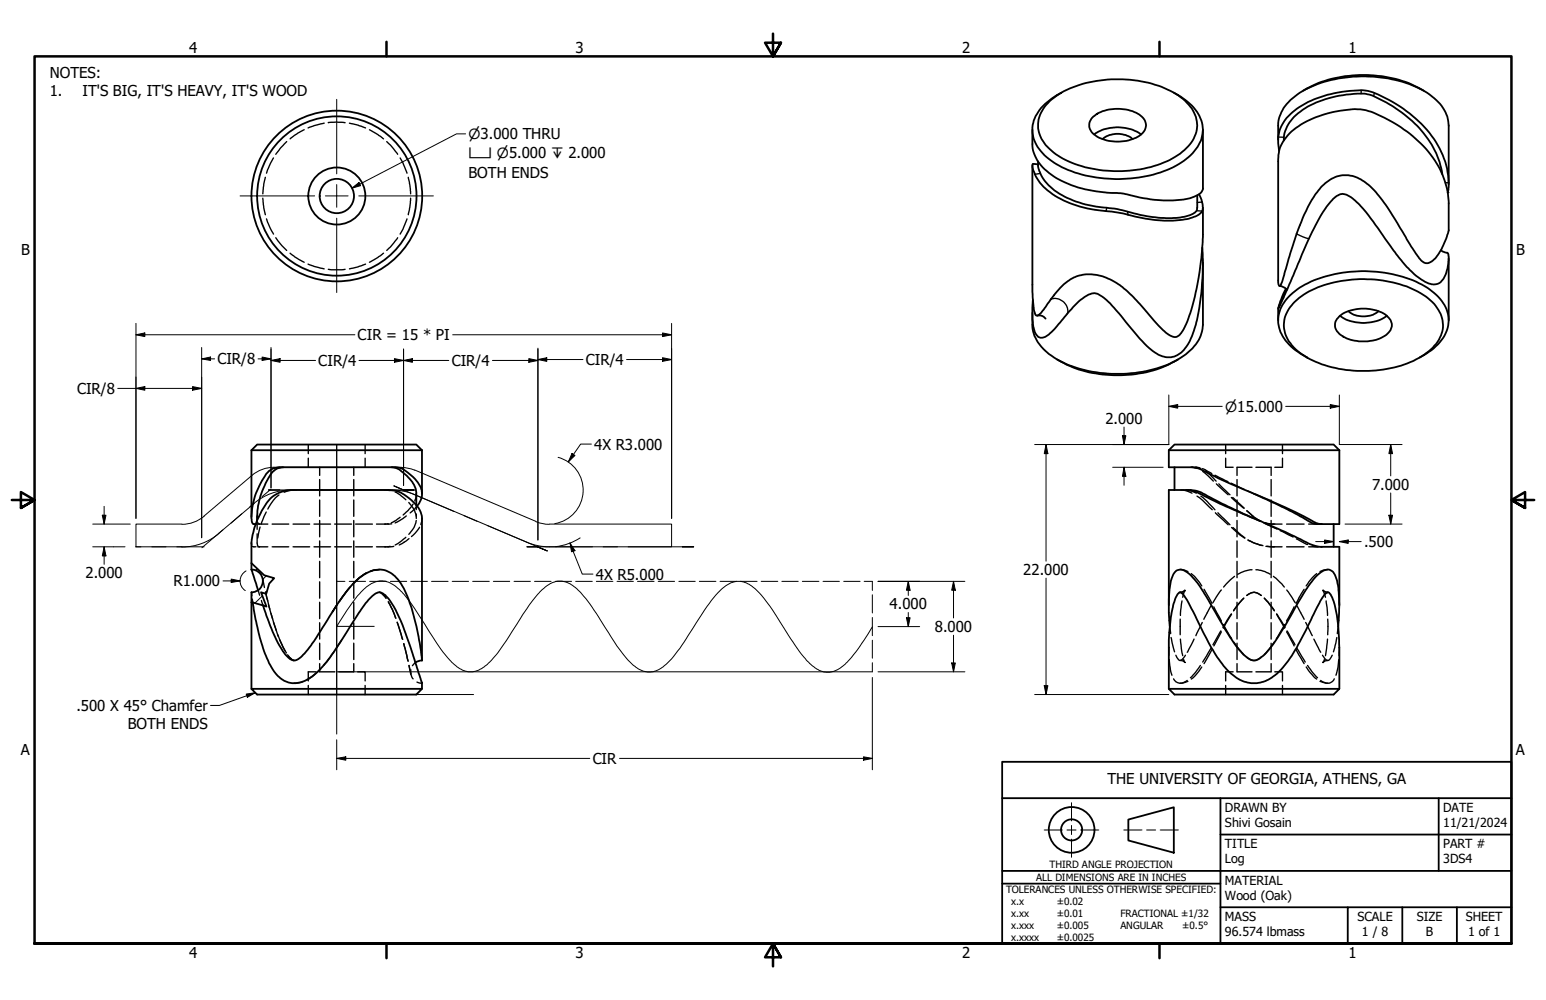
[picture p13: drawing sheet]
<svg xmlns="http://www.w3.org/2000/svg" width="432mm" height="279mm" viewBox="0 0 432 279" stroke-linecap="round" stroke-linejoin="round" font-family="sans-serif">
<defs><g id="words">
<g font-size="4.2">
<text x="52.8" y="14.7">4</text>
<text x="160.8" y="14.7">3</text>
<text x="268.7" y="14.7">2</text>
<text x="376.7" y="14.7">1</text>
<text x="13.9" y="21.9">NOTES:</text>
<text x="13.9" y="26.9">1.</text>
<text x="23.1" y="26.9">IT'S BIG, IT'S HEAVY, IT'S WOOD</text>
<text x="130.8" y="49.6">BOTH ENDS</text>
<text x="5.9" y="71.4">B</text>
<text x="423.5" y="71.4">B</text>
<text x="99.9" y="95.1">CIR = 15 * PI</text>
<text x="60.7" y="101.8">CIR/8</text>
<text x="163.6" y="102">CIR/4</text>
<text x="88.9" y="102.2">CIR/4</text>
<text x="126.2" y="102.2">CIR/4</text>
<text x="21.5" y="110">CIR/8</text>
<text x="308.7" y="118.5">2.000</text>
<text x="166" y="125.6">4X R3.000</text>
<text x="383.2" y="136.8">7.000</text>
<text x="381" y="152.8">.500</text>
<text x="23.9" y="161.6">2.000</text>
<text x="166.4" y="161.9">4X R5.000</text>
<text x="285.8" y="160.7">22.000</text>
<text x="48.5" y="163.8">R1.000</text>
<text x="248.5" y="170.2">4.000</text>
<text x="261.1" y="176.6">8.000</text>
<text x="21.3" y="198.6">.500 X 45° Chamfer</text>
<text x="35.7" y="203.6">BOTH ENDS</text>
<text x="5.8" y="211.1">A</text>
<text x="165.5" y="213.4">CIR</text>
<text x="423.4" y="211.1">A</text>
<text x="309.3" y="219.1">THE UNIVERSITY OF GEORGIA, ATHENS, GA</text>
<text x="52.8" y="267.7">4</text>
<text x="160.8" y="267.7">3</text>
<text x="268.7" y="267.7">2</text>
<text x="376.7" y="267.7">1</text>
</g>
<g font-size="3.9">
<text x="130.8" y="38.9">⌀3.000 THRU</text>
<text x="130.8" y="44.3">⌴ ⌀5.000 ↧ 2.000</text>
<text x="342.2" y="115">⌀15.000</text>
</g>
<g font-size="3.5">
<text x="342.1" y="226.8">DRAWN BY</text>
<text x="403.1" y="226.8">DATE</text>
<text x="342.1" y="231">Shivi Gosain</text>
<text x="403.1" y="231">11/21/2024</text>
<text x="342.1" y="237">TITLE</text>
<text x="403.1" y="237">PART #</text>
<text x="342.1" y="241.2">Log</text>
<text x="403.1" y="241.2">3DS4</text>
<text x="342.1" y="247.1">MATERIAL</text>
<text x="342.1" y="251.3">Wood (Oak)</text>
<text x="342.1" y="257.4">MASS</text>
<text x="379.2" y="257.4">SCALE</text>
<text x="395.7" y="257.4">SIZE</text>
<text x="409.4" y="257.4">SHEET</text>
<text x="342.1" y="261.6">96.574 lbmass</text>
<text x="380.4" y="261.6">1 / 8</text>
<text x="398.3" y="261.6">B</text>
<text x="410" y="261.6">1 of 1</text>
</g>
<g font-size="2.8">
<text x="293.1" y="242.6">THIRD ANGLE PROJECTION</text>
<text x="281" y="249.4">TOLERANCES UNLESS OTHERWISE SPECIFIED:</text>
<text x="289.4" y="246.1">ALL DIMENSIONS ARE IN INCHES</text>
<text x="282.4" y="252.9">x.x</text>
<text x="282.4" y="256.2">x.xx</text>
<text x="295.1" y="252.9">±0.02</text>
<text x="295.1" y="256.2">±0.01</text>
<text x="312.9" y="256.2">FRACTIONAL ±1/32</text>
<text x="282.4" y="259.5">x.xxx</text>
<text x="282.4" y="262.9">x.xxxx</text>
<text x="295.1" y="259.5">±0.005</text>
<text x="295.1" y="262.9">±0.0025</text>
<text x="312.9" y="259.6">ANGULAR</text>
<text x="330.2" y="259.6">±0.5°</text>
</g>
</g></defs>
<!-- layer: Hatch (ANSI) -->
<path d="M71.9 158.9l-.5 .5M73.3 166.5l-2.1 2M74.4 160.9l-1 1M74.5 165.2l-.5 .6" fill="none" stroke="#000" stroke-width=".28"/>
<!-- layer: Hidden (ANSI) -->
<g fill="none" stroke="#000" stroke-width=".38">
<path d="M80.1 39.6l-3.1 3.5M85 36.3l-1.8 .8-2.2 1.7M90.6 34.4l-2.9 .7-1.7 .7M91.7 34.3l2.3-.2 2.4 .2M97.6 34.4l2.5 .6 2 .8M103.2 36.3l2.3 1.3 1.6 1.2M108 39.6l1 .9 2.1 2.6M73.4 55.4l.3 2.6 .4 2M74.1 49.5l-.4 2-.3 2.7M76.4 44.1l-2 4.3M111.8 44.1l.7 1.4 1.2 2.9M114 49.5l.7 4.7"/>
<path d="M114.7 55.4l-.7 4.6M74.4 61.2l2 4.2M77 66.4l1.7 2.2 1.4 1.4M81 70.7l1.3 1.1 2.7 1.5M86 73.8l1.7 .6 2.9 .7M91.7 75.2h4.7M102.1 73.8l-2 .7-2.5 .6M107.1 70.7l-1.6 1.2-2.3 1.4M111.1 66.4l-2.1 2.6-1 1M113.7 61.2l-1.2 2.9-.7 1.3M77.9 138.3a10.4 10.4 0 0 0-3.1 3.9M82.6 136.9l-1.6 .1-1.6 .5"/>
<path d="M86.1 124.2v2.5M86.1 128v2.6M89.3 130.6v2.2M89.3 134v4.6M89.3 139.7v4.6M98.8 130.6v2.2M98.8 134v4.6M98.8 139.7v4.6M102 124.2v2.5M102 128v2.6M107.5 136.9l1.5 .1M110.4 137.5l1.2 .7 1.7 1.4"/>
<path d="M116.3 138l-.1 .9-.4 1.1M329.8 136.9l1.6 .3 1.5 .6M331.2 136.9l1.5 .3 1.4 .6M332.6 130.6l1.7 .3M332.9 130.6h.4M333.7 130.6l1.3 .1M333.8 130.6l1.6 .3M334.3 138.6l1.6 1.2 2.7 2.6M335.4 138.6l1.5 1.2 2.4 2.6M335.9 130.9l2.6 1.4M335.9 131.7l3 2.7M336.9 131.7l2.8 2.7"/>
<path d="M339.3 132.8l3.7 1.8M339.7 135.2l3.3 3M340.4 135.2l3.1 3M342.3 128v2.6h2.1M342.3 124.2v2.5M343.9 135l3.6 1.7M343.9 139l3.4 3M344.3 139l3.2 3M345.5 134v4.6M345.5 139.7v4.6M348.4 137.1l1.9 .9M349.7 130.6h-4.2v2.2"/>
<path d="M350.8 130.6h4.2v2.2M355 134v4.6M355 139.7v4.6M358.2 128v2.6h-2.2M358.2 124.2v2.5M70.2 151.7l.1 .5M70.5 152.7l1 .1M71.4 146.4h.4M71.8 149.2v2.6a.79 .79 0 0 0 .7 1M71.8 144.5l.1 .7M71.8 145.4v2.5M72 146l.5 .4"/>
<path d="M72 152.8h2.8M72.1 146.4h2.7M72.6 147.3l-.7 3.1M74.4 143.1l-1.4 3.3M76 152.8h4.6M76 146.4h4.6M81.9 152.8h4.6M81.9 146.4h4.6M87.7 152.8h4.6M87.7 146.4h4.6M89.3 145.4v4.6M89.3 151.1v4.6"/>
<path d="M89.3 156.8v4.6M93.5 152.8h4.7M93.5 146.4h4.7M98.8 145.4v4.6M98.8 151.1v4.6M98.8 156.8v4.6M99.3 152.8h4.7M99.3 146.4h4.7M105.2 152.8h2.6M105.2 146.4h2.6M106 159.1l-2.5 .5M108.4 146.4h-.9"/>
<path d="M109 152.7l-1.5 .1M109.4 146.4h-1.3M110 152.7l-1.9 .1M111.8 144.5l-2.5 1.6M113.3 150.1l-2.9 2.2M113.5 144.1l-3.1 2M114.2 140.4a7.1 7.1 0 0 1 2.1 3.9M114.2 150.5l-2.7 1.8M115.4 140.8l-1.4 1.8-1.4 1.3M116.3 145.4a6.6 6.6 0 0 1-2.1 3.9M116.3 141.2v1.2M116.3 143.6v1.2"/>
<path d="M116.5 141.4l-1.9 1.9M117.2 147.3l-.9 1.3-1.4 1.3M117.9 144.8l-.4 1.8M329.6 159.1l1.3 .2 .9 .4M339.5 143.3l3.5 3.3M340.2 143.3l3.3 3.3M344 147.4l3.6 3M344.4 147.4l3.3 2.9M345.5 145.4v4.6M345.5 151.1v4.6M345.5 156.8v4.6M348.2 142.7a13.1 13.1 0 0 0 4 2.9"/>
<path d="M348.3 142.7h.1a12.1 12.1 0 0 0 3.6 2.9M348.6 150.9l2 .9 2.1 .7M348.6 150.9l2 .9 1.9 .6M349.7 159.2a8.3 8.3 0 0 0-4 1.3M350.3 144.8l1.8 .9M350.8 159.2a8.9 8.9 0 0 1 4 1.3M353 146.1l3.7 1.7M353.2 146l1.6 .4h3.3M353.4 146l2.6 .4M353.6 152.7l4.5 .1M353.8 152.7l2.2 .1M355 145.4v4.6"/>
<path d="M355 151.1v4.6M355 156.8v4.6M357.6 148.3l3.6 1.8M359.3 152.8h4.9M359.3 146.4h4.9M362.1 150.6l3.1 1.5M365.5 152.8h2.9M365.5 146.4h2.4M366.5 152.6l1.4 .2M368.8 152.8h.4M370.8 159.1l-1.2 .2-.9 .4M70.2 165.5l.2 .9"/>
<path d="M70.5 167.4l.1 .9M72.1 164.9l.4 1.4M73 167.8l.5 1.4M73.3 161.7l.6 2.4M74.2 165.4l1.2 4.8M74.3 165.9l.4 2M75 168.9l1.1 4M75.7 171.4l1.5 4.7M76.4 173.9l1.3 3.9M77.6 177.4l2 4.5M78.1 178.8l1.9 3.6M89.3 162.6v4.5"/>
<path d="M89.3 168.3v4.5M89.3 174v4.6M89.3 179.7v4.6M94 169.1l-1.3 2.1zM95.4 178.9l-1.4 2.1M97.7 164.1l-3 4M98.8 162.6v4.5M98.8 168.3v4.5M98.8 174v4.6M98.8 179.7v4.6M102.4 160.1l-1.9 1.2-1.9 1.8M106 165.5l.5 .2 1.3 1.4"/>
<path d="M108.5 168.1l2.1 4.6M110.9 173.9l1.6 4.7M112.8 179.8l1.2 4.9M326.7 175l.3 2M327.1 178.1l.9 4M329.6 173v4.4M329.7 178.6l.6 4.6M330.1 167.9l-.4 4.1M331 165l-.7 1.9M332.7 160.3l.9 .7 2.1 2.7M333.5 178.6l-1.9 3.6M335.8 173.9l-1.8 3.7"/>
<path d="M336.3 164.7l2.2 3.9M338.2 169.3l-2 3.7M339 169.5l2.1 4M341 176.3l-2.2 3.8M341.1 164.8l-2.3 3.6M341.1 176.5l-2.1 4M341.7 174.5l2.3 3.9M343.9 171.5l-2.3 3.8M344 171.6l-2.3 3.9M344.6 179.4l2.8 3.5M344.8 161l-3 3M345.5 162.6v4.5"/>
<path d="M345.5 168.3v4.5M345.5 174v4.6M345.5 179.7v4.6M347.3 167.1l-2.7 3.6M347.4 167.1l-2.8 3.5M348.2 166.4a2.69 2.69 0 0 1 4 0l-.9-.6a2.69 2.69 0 0 0-3.1 .6zM355 162.6v4.5M355 168.3v4.5M355 174v4.6M355 179.7v4.6M355.7 161l2.3 2.1 .7 .9M355.9 170.6l-1.8-2.5-1-1 2.8 3.6"/>
<path d="M355.9 179.4l-2.8 3.5M356.6 171.5l2.3 3.8M356.6 171.6l2.2 3.9M358.8 174.5l-2.3 3.9M359.3 176.5l2.1 4M359.4 164.8l2.4 3.6M359.5 176.3l2.2 3.8M361.4 169.5l-2.1 4M362.3 169.3l1.9 3.7M364.2 164.7l-2.2 3.9M364.7 173.9l1.8 3.7M367 178.6l1.9 3.6"/>
<path d="M367.7 160.3l-1.2 1.1-1.7 2.3M369.5 165l.7 1.9M370.4 167.9l.4 4.1M370.8 178.6l-.6 4.6M370.8 173v4.4M373.4 178.1l-1 4M373.8 175l-.3 2M80.3 182.9l1.2 1.4 .7 .2-.7-.3-.9-.9M84.6 190.4l-1.3 .4-1.1 .1M86.1 191.5v2.6M88.3 187.7h-2.2v2.5M89.3 185.4v2.3h4.2"/>
<path d="M89.6 186.9l-2.2 2-1.7 1.1M93.3 182l-2.9 3.9M98.8 185.4v2.3h-4.2M99.9 187.7h2.1v2.5M102 191.5v2.6M114.2 185.9l.5 2.4M114.7 187.1a3 3 0 0 0 .7 2.6M116 185.2l-.8 .8M116.5 190.6l1.4 .3M326.5 180.9v2.3M326.6 184.3l.3 2.8 .4 1.6M327.8 189.7a2.31 2.31 0 0 0 3.8 .4"/>
<path d="M328.4 183.1l.7 1a.67 .67 0 0 0 .6 .4 .67 .67 0 0 0 .6-.4l.8-1M330.6 184.3l.4 .8-.5-.4-.9-.2M331.8 190.4l-2.2 .5M335.3 185.9l-1.4 2-1.4 1.5M335.7 186.4l-1.8 2.3-1.2 1M338.2 181.2l-2.3 3.8M338.5 181.5l-2.2 3.9M342.3 191.5v2.6M344.4 187.7h-2.1v2.5M345.5 185.4v2.3h4.2M348.2 183.6a2.69 2.69 0 0 0 4 0M355 185.4v2.3h-4.2"/>
<path d="M356 187.7h2.2v2.5M358.2 191.5v2.6M362 181.5l2.2 3.9M362.3 181.2l2.3 3.8M364.8 186.4l1.2 1.6 1.7 1.7M365.2 185.9l2.8 3.5M368.7 190.4l2.1 .5M369.4 183.1l.3 .4a1.16 1.16 0 0 0 1.4 1l1-1.4M369.9 184.3l-.4 .8 .6-.4 .7-.2M372.7 189.7a2.19 2.19 0 0 1-3.6 .6l-.2-.2M374 184.3l-.3 2.1-.6 2.3M374.1 180.9l-.1 2.3"/>
</g>
<!-- layer: Visible (ANSI) -->
<g fill="none" stroke="#000" stroke-width=".51">
<path d="M288.4 36.3v4a10.8 10.8 0 0 0 5.3 8.5 33.8 33.8 0 0 0 19.2 5.2h.5a48.9 48.9 0 0 0 15.7 1.9 9.4 9.4 0 0 0 6.6-2.4l.3-.7v-16.5M293.2 28.3a27.4 27.4 0 0 1 16.2-6.1 30.9 30.9 0 0 1 21 5.4 9.1 9.1 0 0 1 3.5 9.9 14.7 14.7 0 0 1-8.8 7.9 35.2 35.2 0 0 1-28.9-1.5 11.2 11.2 0 0 1-6.3-8.7 9.3 9.3 0 0 1 3.3-6.9zM296.4 25.9a14.2 14.2 0 0 0-7.8 8.4 9.5 9.5 0 0 0 3.7 9.6 29.5 29.5 0 0 0 18.2 6.1 32 32 0 0 0 20.8-5.6 10 10 0 0 0 4.4-10.1 13.3 13.3 0 0 0-6.7-7.8l-1.1-.6M305.1 32.9a11.4 11.4 0 0 1 11.2-1.8 5 5 0 0 1 3.8 3.9 5.1 5.1 0 0 1-4.4 4.1 10.8 10.8 0 0 1-10.9-2.3 3.1 3.1 0 0 1 .3-3.9zM305.6 37.6a11.5 11.5 0 0 1 13.1 0M307.9 38.9a6.8 6.8 0 0 1 8.5 0M357 39.1v-4a11 11 0 0 1 5.3-8.7 35.3 35.3 0 0 1 26.4-4.2 22.1 22.1 0 0 1 14.3 8 8.4 8.4 0 0 1 1.6 4.9v16.4M358.6 39.2a10 10 0 0 1 5.3-8.5 29.6 29.6 0 0 1 18.1-4.3 34 34 0 0 1 19.1 16.4l1 2.5 .7 3.4M360.7 36.8a29.3 29.3 0 0 1 20-6.1 34.5 34.5 0 0 1 11.4 5.5 27.4 27.4 0 0 1 12.3 18.2l.2 1.9v8.3a20.1 20.1 0 0 1-4.3 8.1 2.35 2.35 0 0 1-3.9-.6l-.2-.3a72.8 72.8 0 0 1-5.9-9.4 40.7 40.7 0 0 0-8.5-11.1 8.7 8.7 0 0 0-12.9 1l-.3 .5a35.6 35.6 0 0 0-6 11.3l-2.2 6.7-2.3 7.8-.5 1.3a.6 .6 0 0 1-.6-.9v-34.6a9.9 9.9 0 0 1 3.7-7.6zM364 25.3a34.4 34.4 0 0 1 25.8-3.3 26.2 26.2 0 0 1 7.8 3.3M288.4 46.2v34.7a19.1 19.1 0 0 0 .8 7l.6 .3a10.4 10.4 0 0 0 3.2-3.8 18.1 18.1 0 0 1 7.3-7 12.7 12.7 0 0 1 12 2 48.9 48.9 0 0 1 10 10.2l2.6 2.7a4.3 4.3 0 0 0 3.9 1.7 9.4 9.4 0 0 0 3.1-5 81.4 81.4 0 0 0 4.1-23.5v-7.5M289.9 45.1a9.4 9.4 0 0 0 4 7.6 29.8 29.8 0 0 0 16.7 5.5l.7 .1a74.7 74.7 0 0 0 13.8 2.6 15.7 15.7 0 0 0 8.6-1.5l.6-.9 .1-3.9"/>
<path d="M289.9 45.9l-1.4-.1-.1 .2a11.1 11.1 0 0 0 5.5 8.2 32.3 32.3 0 0 0 16.6 4.9l2.4 .4a44.6 44.6 0 0 0 17.4 1.9l1.8-.3a5.3 5.3 0 0 0 3.8-2.3v-.2a7.2 7.2 0 0 0-1-4.3M357.3 42.2a10.6 10.6 0 0 1 4.4-11.4 31 31 0 0 1 19.9-5.5 33.9 33.9 0 0 1 12.1 6.4 26.2 26.2 0 0 1 10.9 18.3v2.2l-.2 1.7M335.8 69.2a72 72 0 0 1-2.4 23.3 10.5 10.5 0 0 1-5.4 7.1 6.8 6.8 0 0 1-6.3-1.7l-4-4a92.5 92.5 0 0 0-9-10.3l-.4-.4a3.6 3.6 0 0 0-4.5-.8 28.2 28.2 0 0 0-7.7 7.7l-2.3 2.6a3.2 3.2 0 0 1-3.7 1.5 6.9 6.9 0 0 1-1.7-5l.1-5.4M336 73.3v17.4a11.5 11.5 0 0 1-6.1 9.2 36 36 0 0 1-24.7 4 25.7 25.7 0 0 1-13.9-6.6 10 10 0 0 1-2.9-6.6v-3.3M357.4 79.9l1.4 .5 .7 .6M402.5 69.9l1 .6a.97 .97 0 0 1 1.1 1.2 10.9 10.9 0 0 1-2.3 7.2 3.8 3.8 0 0 1-4.7-.4 31.3 31.3 0 0 1-9.4-9.9 82 82 0 0 0-9.7-12.5 4.4 4.4 0 0 0-4.2-1.8l-.2 .1a9.6 9.6 0 0 0-4 4 139.4 139.4 0 0 0-9.4 19.8l-3.7 8 .6-2 1.6-3.6M404.6 72.2v17.3M289.8 88.2l.8-.1 .6 .2 .8 .7M357 86.2v3.3M361.2 84.8a25.5 25.5 0 0 1 16.6-6.7 32.1 32.1 0 0 1 20.5 4.8 9.8 9.8 0 0 1 4.5 9.7 13.1 13.1 0 0 1-7.3 7.8 35 35 0 0 1-30.4-.5 11.6 11.6 0 0 1-6.5-8.7 8.6 8.6 0 0 1 2.6-6.4zM365.1 99.9a14.5 14.5 0 0 1-7.7-7.8 9.5 9.5 0 0 1 4.2-10.7 32.2 32.2 0 0 1 19.7-5.6 32 32 0 0 1 18.7 5.6 9.5 9.5 0 0 1 4.2 10.7 14.4 14.4 0 0 1-7.7 7.8M374 88.5a11.5 11.5 0 0 1 13.2-.4 3.2 3.2 0 0 1-.4 5.7 11.9 11.9 0 0 1-12.8-.6 3.1 3.1 0 0 1 0-4.7z"/>
<path d="M374.3 88.2a11.7 11.7 0 0 0 10.3 1.5l1.5-.7 1.2-.8M376.6 86.9a6.7 6.7 0 0 0 8.4 0M295.3 100.5a34.9 34.9 0 0 0 27.7 2.8l3.3-1.4 2.7-1.4M70.2 125.8l1.6-1.6h44.5l1.6 1.6M70.2 125.8v18.7M70.2 125.8h47.7M79.1 130.6a4.1 4.1 0 0 0-3.7 2.2 21.8 21.8 0 0 0-3.6 12.6M109.3 130.6h.4a6.6 6.6 0 0 1 4 2.4 6.8 6.8 0 0 1 2.6 5v3.2M117.9 125.8v12.2M326.5 125.8l1.5-1.6h44.5l1.6 1.6M326.5 125.8v4.8h6.8l2.4 .7a210.5 210.5 0 0 0 19 8.5l11.3 5.4a5.2 5.2 0 0 0 3.2 1.2M326.5 125.8h47.6"/>
<path d="M328 130.6v6.3M331.3 136.9a12.3 12.3 0 0 1 5.9 2.1l3.5 1.7 10.5 4.6a145.4 145.4 0 0 1 14.2 6.5l3.3 1h5.4v16.3M374.1 125.8v20.6h-6.4l-1.2-.2-5.6-3.2-10.6-5M70.2 157.4l3.6 3.3 2.8 .8-1.4 1.6-.8 2.8-1.5-.4 1.5 4-.9-.3M70.2 159.1a3.2 3.2 0 0 1 3.2 3.2 3.2 3.2 0 0 1-3.2 3.2v27M70.2 159.1v-7.4a22.4 22.4 0 0 1 5.9-13 9.3 9.3 0 0 1 5.7-1.8h26.7a11 11 0 0 1 8.4 5l.6 1.3 .4 1.3v40M70.2 159.1l1.9 5.8M116.5 141.4a5.2 5.2 0 0 0-.5-7.5l-1.8-1.6a5.3 5.3 0 0 0-3.8-1.7h-32.4a4.5 4.5 0 0 0-3.9 2.2 18.9 18.9 0 0 0-3.7 13.2l.3 .4h.7M350.3 144.8a137.4 137.4 0 0 1-13.7-6.6 8.8 8.8 0 0 0-5.3-1.3h-4.8v32.2M372.5 146.4v6.4M70.2 168.3l3.3 .9M70.6 168.3a58.6 58.6 0 0 0 4.9 17.6 7.5 7.5 0 0 0 7.1 5 11.6 11.6 0 0 0 7.5-4.7 133.3 133.3 0 0 0 10.1-14.9 15 15 0 0 1 5.3-5.8 2.47 2.47 0 0 1 2.5 1.3l1.2 1.5a60.6 60.6 0 0 1 6.2 15l2.5 7.5v1.7"/>
<path d="M73.5 169.2a47.1 47.1 0 0 0 6.3 13.7 2.88 2.88 0 0 0 2.8 1.6 11.5 11.5 0 0 0 4.5-4.6l.7-.8a148.7 148.7 0 0 1 10.5-15.7 11.2 11.2 0 0 1 8-4.3 8.7 8.7 0 0 1 6.7 5.7 69.1 69.1 0 0 1 4.9 19.5v.2M326.7 175a37 37 0 0 1 .7-13.8 2.45 2.45 0 0 1 1.7-2 2.45 2.45 0 0 1 2.6 .8 25.1 25.1 0 0 1 5.9 7.8 84.6 84.6 0 0 0 9 14.3l1.3 1.3a3 3 0 0 0 4.8-.1 36.1 36.1 0 0 0 6.8-9.4 69.6 69.6 0 0 1 7.8-12.6l.7-.6a3.3 3.3 0 0 1 3.9-1.3l.1 .2a9.7 9.7 0 0 1 2 6.6l.1 2.9-.3 5.9M331 165l-.5 .4-.9 .1M369.5 165l.6 .4 .7 .1M70.2 192.5h47.7l-1.6 1.6h-44.5zM117.9 184.5l-.8 .1-1.1 .5M326.5 192.5h47.6l-1.6 1.6h-44.5zM326.5 192.5v-11.6a40 40 0 0 1 1.9-14l.3-.5a.92 .92 0 0 1 .7-.8 .92 .92 0 0 1 1 .4l.1 .2a95.7 95.7 0 0 1 6.4 12 29.7 29.7 0 0 0 8.4 11.2 8.9 8.9 0 0 0 11.4-1.2l1.1-1.1a58.5 58.5 0 0 0 8.7-14.8 24.2 24.2 0 0 1 3.8-6.6l.7-.2 .6 .6a21.5 21.5 0 0 1 2.2 9.6l.3 5.2v11.6"/>
<circle cx="94.1" cy="54.8" r="4.8"/>
<circle cx="94.1" cy="54.8" r="8"/>
<circle cx="94.1" cy="54.8" r="22.3"/>
<circle cx="94.1" cy="54.8" r="23.8"/>
</g>
<!-- layer: Visible Narrow (ANSI) -->
<path d="M357 38.3l1.6 .1M380.2 25.2v1M383.9 26l-.2 .9M290.6 48.5l-1.5 .2M309.1 58l-.2 1M314.9 59.1l.2 .9M334.2 58.9l1.6 .1M335.7 56.5l-1.3 .1M403.7 51.1h.9M362.1 65.3l3.5 1.4M293.5 83.6a3.5 3.5 0 0 1 4.6 4.1" fill="none" stroke="#000" stroke-width=".38"/>
<circle cx="404.4" cy="53.8" r=".19" fill="#000"/>
<!-- layer: Border (ANSI) -->
<path d="M107.9 11.7v4M215.9 9.4v6.3l-2.2-3.8h4.4l-2.2 3.8 2.2-3.8M323.8 11.7v4M3.3 139.7h6.4l-3.9-2.2v4.4l3.9-2.2-3.9 2.2M428.5 139.7h-6.4l3.9-2.2v4.4l-3.9-2.2 3.9 2.2M9.7 263.7v-248h412.4v248h-412.4h412.4M107.9 263.7v4M218.1 267.5l-2.2-3.8 2.2 3.8h-4.4l2.2-3.8v6.3M323.8 263.7v4" fill="none" stroke="#000" stroke-width=".7"/>
<!-- layer: Title (ANSI) -->
<g fill="none" stroke="#000" stroke-width=".51">
<path d="M279.9 223v-10.1h142.2v10.1M279.9 223h142.2v40.7h-142.2zM315.2 229l12.7-3.4v12.7l-12.7-3.5zM340.9 233.2h81.2M340.9 223v40.7M401.8 223v20.3M279.9 243.3h142.2M279.9 246.9h61M340.9 253.5h35.5M391.7 253.5v10.2M406.9 253.5v10.2M422.1 253.5h-45.7v10.2"/>
<circle cx="299.3" cy="231.9" r="6.4"/>
<circle cx="299.3" cy="231.9" r="2.95"/>
</g>
<path d="M291.7 231.9h5M298 231.9h2.5M299.3 224.3v5.1M299.3 230.6v2.6M299.3 234.4v5.1M301.8 231.9h5.1M313.9 231.9h5.1M320.2 231.9h2.6M324 231.9h5.1" fill="none" stroke="#000" stroke-width=".28"/>
<!-- layer: Sketch Geometry (ANSI) -->
<g fill="none" stroke="#000" stroke-width=".28">
<path d="M94 124.2v80.9M109.5 136.9a15.9 15.9 0 0 1 6.2 1.3M109.5 136.9h-28.3a15.9 15.9 0 0 0-10.3 3.8M112.1 130.6l1.9 .2 1.8 .6 33.9 14.3M112.1 130.6h-35.6a9.6 9.6 0 0 0-6.1 2.2l-13.4 11.4M115.8 138.2l31.4 13.3a15.8 15.8 0 0 0 6.2 1.3h34.2v-6.4h-34.2M50.8 146.4h-12.8v6.4h12.8M57 144.2a9.6 9.6 0 0 1-6.2 2.3M61.1 149.1a15.9 15.9 0 0 1-10.3 3.7M70.9 140.7l-9.8 8.3M149.7 145.7l1.8 .6 1.9 .2M94 162.4h2.3"/>
<path d="M97.5 162.4h4.6M103.3 162.4h4.6M104.5 175h-10.5l1.8-2.8a28.1 28.1 0 0 1 7.3-8.8 6.1 6.1 0 0 1 8.2 1.1l3.3 3.7 6.4 9.9a24.9 24.9 0 0 0 7.5 8.8 5.6 5.6 0 0 0 7-.8l1.8-1.6 1.8-2.1 6.9-10.8a28.6 28.6 0 0 1 6.8-8 6 6 0 0 1 8.2 .8l1.2 1.1 2.6 3.3 5.3 8.1a32.4 32.4 0 0 0 7.5 9.5 6.2 6.2 0 0 0 8.8-1.1l3.5-4.2 6.4-10a23.5 23.5 0 0 1 6.8-7.7 5.8 5.8 0 0 1 7.6 .9l2 2.1 2.4 3 6.4 10a21.6 21.6 0 0 0 7.2 7.9 6.4 6.4 0 0 0 7.6-2.1l3.3-3.8 4-6.3M109 162.4h4.6M114.7 162.4h4.7M120.5 162.4h4.7M126.3 162.4h4.6M132 162.4h4.7M137.8 162.4h4.6M143.6 162.4h4.5M149.3 162.4h4.6M155.1 162.4h4.5"/>
<path d="M160.8 162.4h4.6M166.6 162.4h4.6M172.3 162.4h4.6M178.1 162.4h4.6M183.8 162.4h4.6M189.6 162.4h4.6M195.3 162.4h4.7M201.1 162.4h4.6M206.8 162.4h4.7M212.6 162.4h4.6M218.4 162.4h4.5M224.1 162.4h4.6"/>
<path d="M229.9 162.4h4.5M235.6 162.4h4.6M241.4 162.4h2.2v2.6M243.6 166.2v5.1M243.6 172.5v5.1M243.6 178.9v5M84.6 194.1h47.7M243.6 185.2v2.5h-149.6"/>
</g>
<!-- layer: Dimension (ANSI) -->
<g fill="none" stroke="#000" stroke-width=".28">
<path d="M38 93.5l2.4-.5v1zM38 93.5h61.1M38 90.4v54.4M56.3 97.1v53.1M73.2 99.8l2.5 .5-2.5 .4zM75.7 97.1v39.2M112.7 97.5v38.1M126.4 93.5h61.2M150.2 97.3v53.6M185 93l2.6 .5-2.6 .5zM185 99.9l2.6 .6-2.6 .5zM187.6 90.4v54.4"/>
<path d="M32.9 108.5h23.4M38 108.5l2.4-.5v1zM53.8 108l2.5 .5-2.5 .5zM56.3 100.3l2.5-.5v.9zM56.3 100.3h3.6M72.1 100.3h3.6M75.7 100.7l2.5-.5v1zM75.7 100.7h12.4M100.3 100.7h25M110.2 100.2l2.5 .5-2.5 .5zM112.7 100.7l2.5-.5v1zM137.5 100.7h12.7"/>
<path d="M147.7 100.2l2.5 .5-2.5 .5zM150.2 100.5l2.5-.6v1.1zM150.2 100.5h12.6M175 100.5h12.6M313.9 119.3v4.9M326.5 113.5l2.4-.5v1zM326.5 110.4v13.8h-37.5M326.5 113.5h14.9M359.1 113.5h15M371.5 113l2.6 .5-2.6 .5zM374.1 110.4v13.8h17.5M155.9 127.8a9.5 9.5 0 0 1 7 9.6 9.5 9.5 0 0 1-7.9 8.9"/>
<path d="M159.8 126.7l.8 .6-1.9 1.7zM165.2 124.1h-3l-3.5 4.9M292.2 124.2l.5 2.5h-1zM292.2 124.2v32.6M310.8 130.6h14.1M313.5 121.7h1l-.6 2.5zM313.9 130.6l.6 2.5h-1zM313.9 130.6v5M388.4 124.2l.5 2.5h-1zM388.4 124.2v8.8M388.4 137.7v8.7M25.9 146.4h10.5"/>
<path d="M25.9 152.8h5.8M28.6 144h1l-.5 2.4zM29.1 152.8l.5 2.5h-1zM29.1 141.5v4.9M29.1 152.8v4.9M68.7 159.5a3.2 3.2 0 0 0-.2 5.5M159.2 151.7l1.4 2.2-1 .3zM159.2 151.7l3.4 8.7h3M162 150.3a15.9 15.9 0 0 1-6.8 2.4M367.5 151.3h5M370 150.9l2.5 .4-2.5 .5zM374.1 151.3l2.5-.4v.9z"/>
<path d="M374.1 151.3h6.1M375.7 146.4h15.9M387.9 144h1l-.5 2.4zM62.3 162.3h4.8M64.6 161.8l2.5 .5-2.5 .5zM245.2 175.1h11.7M245.2 162.4h24.3M253.2 172.6h1l-.5 2.5zM253.7 162.4l.5 2.5h-1zM253.7 162.4v4M253.7 171.1v4M266.3 162.4l.5 2.5h-1z"/>
<path d="M266.3 162.4v10.3M266.3 177.5v10.2M292.2 161.5v32.6M243.6 189.3v25.8M245.2 187.7h24.3M265.8 185.2h1l-.5 2.5zM289 194.1h37.5M291.7 191.6h1l-.5 2.5zM94 211.9l2.6-.4v.9zM94 211.9h70.7M94 206.7v8.4M173 211.9h70.6"/>
<path d="M241.2 211.5l2.4 .4-2.4 .5z"/>
</g>
<g fill="#000">
<path d="M38 93.5l2.4-.5v1zM56.3 100.3l2.5-.5v.9zM150.2 100.5l2.5-.6v1.1zM185 93l2.6 .5-2.6 .5zM38 108.5l2.4-.5v1zM53.8 108l2.5 .5-2.5 .5zM73.2 99.8l2.5 .5-2.5 .4zM75.7 100.7l2.5-.5v1zM110.2 100.2l2.5 .5-2.5 .5zM112.7 100.7l2.5-.5v1zM147.7 100.2l2.5 .5-2.5 .5zM185 99.9l2.6 .6-2.6 .5z"/>
<path d="M326.5 113.5l2.4-.5v1zM371.5 113l2.6 .5-2.6 .5zM159.8 126.7l.8 .6-1.9 1.7zM292.2 124.2l.5 2.5h-1zM313.5 121.7h1l-.6 2.5zM313.9 130.6l.6 2.5h-1zM388.4 124.2l.5 2.5h-1zM28.6 144h1l-.5 2.4zM29.1 152.8l.5 2.5h-1zM159.2 151.7l1.4 2.2-1 .3zM370 150.9l2.5 .4-2.5 .5zM374.1 151.3l2.5-.4v.9z"/>
<path d="M387.9 144h1l-.5 2.4zM64.6 161.8l2.5 .5-2.5 .5zM253.2 172.6h1l-.5 2.5zM253.7 162.4l.5 2.5h-1zM266.3 162.4l.5 2.5h-1zM265.8 185.2h1l-.5 2.5zM291.7 191.6h1l-.5 2.5zM94 211.9l2.6-.4v.9zM241.2 211.5l2.4 .4-2.4 .5z"/>
</g>
<!-- layer: Center Mark (ANSI) -->
<path d="M94 27.7v20.9M67.1 54.7h20.8M90.9 54.7h6.3M94 51.6v6.3M100.2 54.7h20.8M94 61v20.7" fill="none" stroke="#000" stroke-width=".28"/>
<!-- layer: Symbol (ANSI) -->
<path d="M130 37.4h-2.5l-29.2 15.2M98.3 52.6l2-1.6 .4 .9zM68.8 193.9l2.5-.4-2.2 1.3zM71.3 193.5l-10 3.6h-2.5" fill="none" stroke="#000" stroke-width=".28"/>
<path d="M98.3 52.6l2-1.6 .4 .9zM68.8 193.9l2.5-.4-2.2 1.3z" fill="#000"/>
<!-- layer: Centerline (ANSI) -->
<g fill="none" stroke="#000" stroke-width=".28">
<path d="M75 136.9h15.4M75.6 136.7l-2.4 2M93.3 136.9h4M100.3 136.9h15.4M113 137l-3-1.2 16.9 7.1M115.7 136.9h-3.2h3.2M31.7 152.8h3.2M37.8 152.8h1.6M42.4 152.8h4M49.4 152.8h7.6M62.2 148.1l-5.8 4.9M67.5 143.6l-3 2.6"/>
<path d="M71 140.7l-1.2 .9M129.6 144.1l3.7 1.6M136.1 146.8l16.7 7.1M147.2 152.8h18.3M152.8 153.9l-2.9-1.2 2.9 1.2M168.5 152.8h4M175.5 152.8h18.2M193.7 152.8h-3.1h3.1"/>
</g>
<use href="#words"/>
</svg>
